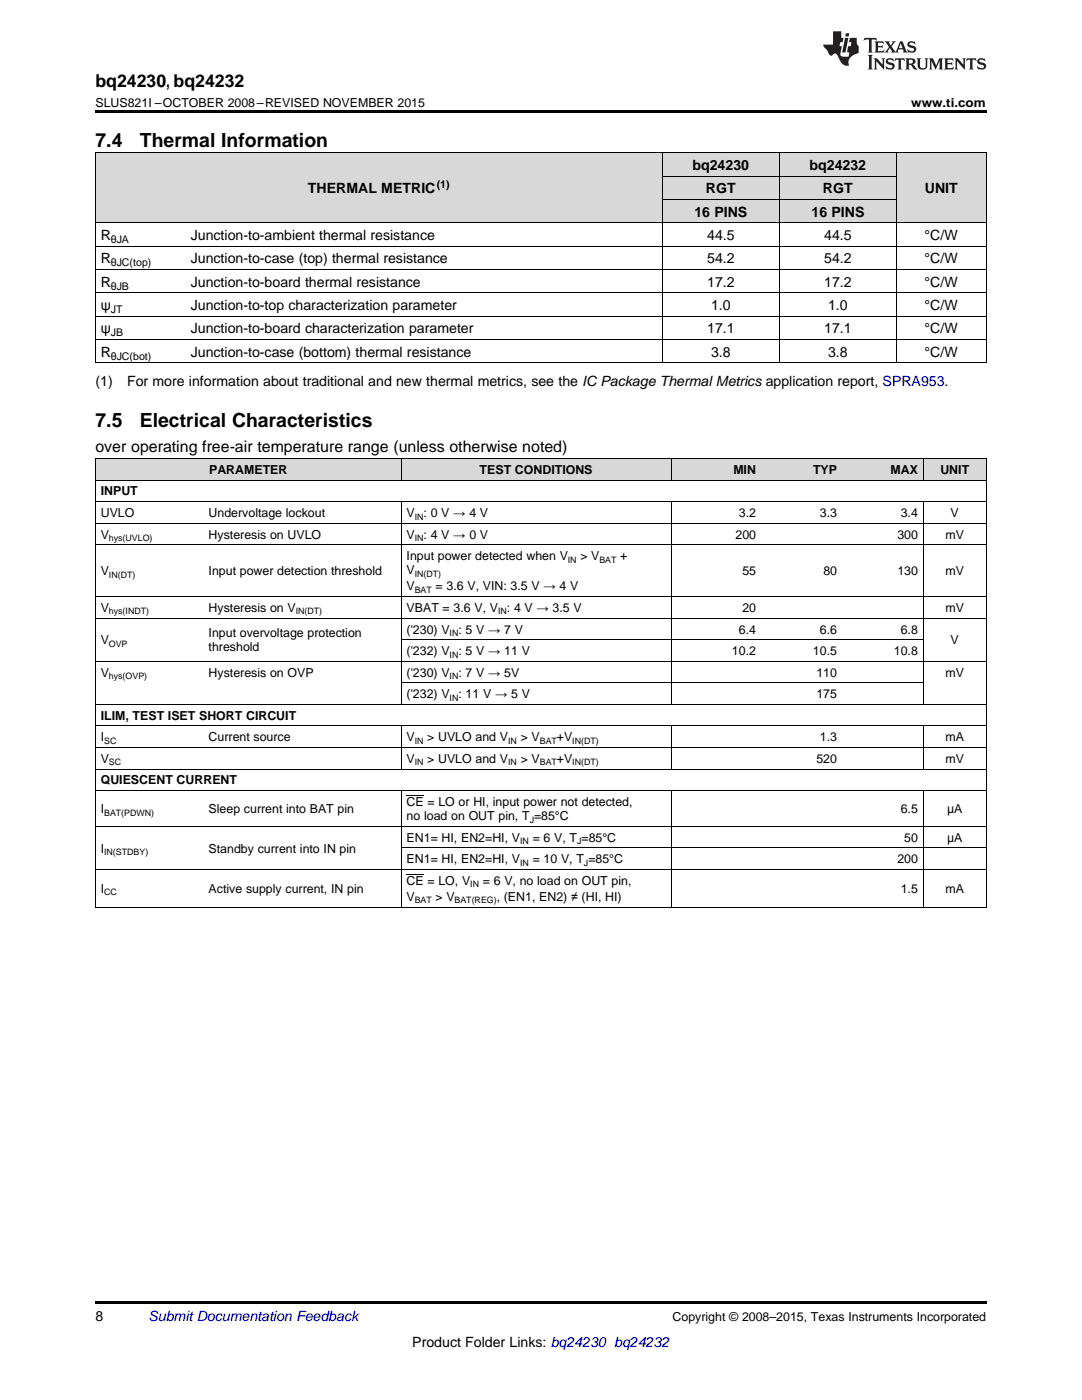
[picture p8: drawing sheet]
<svg xmlns="http://www.w3.org/2000/svg" width="216mm" height="279mm" viewBox="0 0 216 279" stroke-linecap="round" stroke-linejoin="round" font-family="sans-serif">
<defs><g id="words">
<g font-size="3.9">
<text x="19" y="29.3">7.4</text>
<text x="27.9" y="29.3">Thermal Information</text>
<text x="19" y="85.1">7.5</text>
<text x="27.9" y="85.1">Electrical Characteristics</text>
</g>
<text font-size="3.5" x="19" y="17.3">bq24230, bq24232</text>
<text font-size="3.2" x="19" y="90.3">over operating free-air temperature range (unless otherwise noted)</text>
<g font-size="2.8">
<text x="138.2" y="33.9">bq24230</text>
<text x="161.5" y="33.9">bq24232</text>
<text x="61.5" y="38.6">THERMAL METRIC</text>
<text x="140.9" y="38.6">RGT</text>
<text x="164.2" y="38.6">RGT</text>
<text x="184.5" y="38.6">UNIT</text>
<text x="20.1" y="47.9">R</text>
<text x="38.1" y="47.9">Junction-to-ambient thermal resistance</text>
<text x="138.6" y="43.3">16 PINS</text>
<text x="141.1" y="47.9">44.5</text>
<text x="161.9" y="43.3">16 PINS</text>
<text x="164.5" y="47.9">44.5</text>
<text x="184.5" y="47.9">°C/W</text>
<text x="20.1" y="52.6">R</text>
<text x="38.1" y="52.6">Junction-to-case (top) thermal resistance</text>
<text x="141.1" y="52.6">54.2</text>
<text x="164.5" y="52.6">54.2</text>
<text x="184.5" y="52.6">°C/W</text>
<text x="20.1" y="57.2">R</text>
<text x="38.1" y="57.2">Junction-to-board thermal resistance</text>
<text x="141.1" y="57.2">17.2</text>
<text x="164.5" y="57.2">17.2</text>
<text x="184.5" y="57.2">°C/W</text>
<text x="20.1" y="61.9">ψ</text>
<text x="38.1" y="61.9">Junction-to-top characterization parameter</text>
<text x="141.9" y="61.9">1.0</text>
<text x="165.2" y="61.9">1.0</text>
<text x="184.5" y="61.9">°C/W</text>
<text x="20.1" y="66.5">ψ</text>
<text x="20.1" y="71.2">R</text>
<text x="38.1" y="66.5">Junction-to-board characterization parameter</text>
<text x="38.1" y="71.2">Junction-to-case (bottom) thermal resistance</text>
<text x="141.1" y="66.5">17.1</text>
<text x="141.9" y="71.2">3.8</text>
<text x="164.5" y="66.5">17.1</text>
<text x="165.2" y="71.2">3.8</text>
<text x="184.5" y="66.5">°C/W</text>
<text x="184.5" y="71.2">°C/W</text>
<text x="19" y="77">(1)</text>
<text x="25.4" y="77">For more information about traditional and new thermal metrics, see the IC Package Thermal Metrics application report, SPRA953.</text>
<text x="19" y="263.6">8</text>
<text x="82.3" y="268.9">Product Folder Links: bq24230 bq24232</text>
</g>
<text font-size="2.8" fill="#0000c8" x="29.6" y="263.6">Submit Documentation Feedback</text>
<g font-size="2.5">
<text x="19" y="21.4">SLUS821I –OCTOBER 2008–REVISED NOVEMBER 2015</text>
<text x="181.8" y="21.4">www.ti.com</text>
<text x="41.7" y="94.6">PARAMETER</text>
<text x="95.7" y="94.6">TEST CONDITIONS</text>
<text x="146.3" y="94.6">MIN</text>
<text x="162.2" y="94.6">TYP</text>
<text x="177.7" y="94.6">MAX</text>
<text x="187.6" y="94.6">UNIT</text>
<text x="20.1" y="98.9">INPUT</text>
<text x="20.1" y="103.2">UVLO</text>
<text x="20.1" y="107.5">V</text>
<text x="41.6" y="103.2">Undervoltage lockout</text>
<text x="41.6" y="107.5">Hysteresis on UVLO</text>
<text x="81.1" y="103.2">V</text>
<text x="81.1" y="107.5">V</text>
<text x="84.5" y="103.2">: 0 V → 4 V</text>
<text x="84.5" y="107.5">: 4 V → 0 V</text>
<text x="146.8" y="107.5">200</text>
<text x="147.4" y="103.2">3.2</text>
<text x="163.6" y="103.2">3.3</text>
<text x="179.1" y="107.5">300</text>
<text x="179.7" y="103.2">3.4</text>
<text x="188.7" y="107.5">mV</text>
<text x="189.7" y="103.2">V</text>
<text x="81.1" y="111.8">Input power detected when V</text>
<text x="115.8" y="111.8">&gt; V</text>
<text x="123.8" y="111.8">+</text>
<text x="20.1" y="114.8">V</text>
<text x="41.6" y="114.8">Input power detection threshold</text>
<text x="81.1" y="114.6">V</text>
<text x="81.1" y="117.8">V</text>
<text x="86.9" y="117.8">= 3.6 V, VIN: 3.5 V → 4 V</text>
<text x="148.1" y="114.8">55</text>
<text x="164.3" y="114.8">80</text>
<text x="179.1" y="114.8">130</text>
<text x="188.7" y="114.8">mV</text>
<text x="20.1" y="122.1">V</text>
<text x="41.6" y="122.1">Hysteresis on V</text>
<text x="81.1" y="122.1">VBAT = 3.6 V, V</text>
<text x="101.1" y="122.1">: 4 V → 3.5 V</text>
<text x="148.1" y="122.1">20</text>
<text x="188.7" y="122.1">mV</text>
<text x="20.1" y="128.6">V</text>
<text x="41.6" y="127.2">Input overvoltage protection</text>
<text x="41.6" y="130">threshold</text>
<text x="81.1" y="126.4">('230) V</text>
<text x="81.1" y="130.7">('232) V</text>
<text x="91.5" y="126.4">: 5 V → 7 V</text>
<text x="91.5" y="130.7">: 5 V → 11 V</text>
<text x="146" y="130.7">10.2</text>
<text x="147.4" y="126.4">6.4</text>
<text x="162.2" y="130.7">10.5</text>
<text x="163.6" y="126.4">6.6</text>
<text x="178.4" y="130.7">10.8</text>
<text x="179.7" y="126.4">6.8</text>
<text x="189.7" y="128.6">V</text>
<text x="20.1" y="135">V</text>
<text x="41.6" y="135">Hysteresis on OVP</text>
<text x="81.1" y="135">('230) V</text>
<text x="91.5" y="135">: 7 V → 5V</text>
<text x="162.9" y="135">110</text>
<text x="188.7" y="135">mV</text>
<text x="20.1" y="143.7">ILIM, TEST ISET SHORT CIRCUIT</text>
<text x="81.1" y="139.3">('232) V</text>
<text x="91.5" y="139.3">: 11 V → 5 V</text>
<text x="162.9" y="139.3">175</text>
<text x="20.1" y="148">I</text>
<text x="41.6" y="148">Current source</text>
<text x="81.1" y="148">V</text>
<text x="85.3" y="148">&gt; UVLO and V</text>
<text x="103.9" y="148">&gt; V</text>
<text x="111.1" y="148">+V</text>
<text x="163.6" y="148">1.3</text>
<text x="188.7" y="148">mA</text>
<text x="20.1" y="152.3">V</text>
<text x="81.1" y="152.3">V</text>
<text x="85.3" y="152.3">&gt; UVLO and V</text>
<text x="103.9" y="152.3">&gt; V</text>
<text x="111.1" y="152.3">+V</text>
<text x="162.9" y="152.3">520</text>
<text x="188.7" y="152.3">mV</text>
<text x="20.1" y="156.6">QUIESCENT CURRENT</text>
<text x="81.1" y="160.9">CE = LO or HI, input power not detected,</text>
<text x="20.1" y="162.3">I</text>
<text x="41.6" y="162.3">Sleep current into BAT pin</text>
<text x="81.1" y="163.7">no load on OUT pin, T =85°C</text>
<text x="81.1" y="168">EN1= HI, EN2=HI, V</text>
<text x="106.3" y="168">= 6 V, T =85°C</text>
<text x="179.7" y="162.3">6.5</text>
<text x="180.4" y="168">50</text>
<text x="189" y="162.3">μA</text>
<text x="189" y="168">μA</text>
<text x="20.1" y="170.1">I</text>
<text x="41.6" y="170.1">Standby current into IN pin</text>
<text x="81.1" y="172.3">EN1= HI, EN2=HI, V</text>
<text x="106.3" y="172.3">= 10 V, T =85°C</text>
<text x="179.1" y="172.3">200</text>
<text x="20.1" y="178.2">I</text>
<text x="41.6" y="178.2">Active supply current, IN pin</text>
<text x="81.1" y="176.6">CE = LO, V</text>
<text x="81.1" y="179.8">V</text>
<text x="86.9" y="179.8">&gt; V</text>
<text x="96.3" y="176.6">= 6 V, no load on OUT pin,</text>
<text x="99.1" y="179.8">, (EN1, EN2) ≠ (HI, HI)</text>
<text x="179.7" y="178.2">1.5</text>
<text x="188.7" y="178.2">mA</text>
<text x="134.2" y="263.6">Copyright © 2008–2015, Texas Instruments Incorporated</text>
</g>
<g font-size="2.1">
<text x="87.1" y="37.5">(1)</text>
<text x="22.1" y="48.5">θJA</text>
<text x="22.1" y="53.1">θJC(top)</text>
<text x="22.1" y="57.8">θJB</text>
<text x="22.1" y="62.4">JT</text>
<text x="22.1" y="67.1">JB</text>
<text x="22.1" y="71.8">θJC(bot)</text>
</g>
<g font-size="1.8">
<text x="21.7" y="108">hys(UVLO)</text>
<text x="82.8" y="103.7">IN</text>
<text x="82.8" y="108">IN</text>
<text x="113.3" y="112.3">IN</text>
<text x="119.6" y="112.3">BAT</text>
<text x="21.7" y="115.3">IN(DT)</text>
<text x="82.8" y="115.1">IN(DT)</text>
<text x="82.8" y="118.3">BAT</text>
<text x="21.7" y="122.6">hys(INDT)</text>
<text x="59" y="122.6">IN(DT)</text>
<text x="99.4" y="122.6">IN</text>
<text x="21.7" y="129.1">OVP</text>
<text x="89.7" y="126.9">IN</text>
<text x="89.7" y="131.2">IN</text>
<text x="21.7" y="135.5">hys(OVP)</text>
<text x="89.7" y="135.5">IN</text>
<text x="89.7" y="139.8">IN</text>
<text x="20.8" y="148.4">SC</text>
<text x="82.8" y="148.4">IN</text>
<text x="101.4" y="148.4">IN</text>
<text x="107.7" y="148.4">BAT</text>
<text x="114.2" y="148.4">IN(DT)</text>
<text x="21.7" y="152.8">SC</text>
<text x="82.8" y="152.8">IN</text>
<text x="101.4" y="152.8">IN</text>
<text x="107.7" y="152.8">BAT</text>
<text x="114.2" y="152.8">IN(DT)</text>
<text x="20.8" y="162.8">BAT(PDWN)</text>
<text x="105.7" y="164.2">J</text>
<text x="20.8" y="170.6">IN(STDBY)</text>
<text x="103.8" y="168.5">IN</text>
<text x="103.8" y="172.8">IN</text>
<text x="115.1" y="168.5">J</text>
<text x="116.5" y="172.8">J</text>
<text x="20.8" y="178.7">CC</text>
<text x="93.8" y="177.1">IN</text>
<text x="82.8" y="180.3">BAT</text>
<text x="90.7" y="180.3">BAT(REG)</text>
</g>
</g></defs>
<g fill="#d8d8d8">
<path d="M19 91.5h21.6v4.3h-21.6z"/>
<path d="M40.6 91.5h39.5v4.3h-39.5z"/>
<path d="M80.1 91.5h53.9v4.3h-53.9z"/>
<path d="M134 91.5h17.9v4.3h-17.9z"/>
<path d="M151.9 91.5h16.2v4.3h-16.2z"/>
<path d="M168.1 91.5h16.2v4.3h-16.2z"/>
<path d="M184.3 91.5h12.5v4.3h-12.5z"/>
<path d="M19 30.6h18v13.9h-18z"/>
<path d="M37 30.6h95.2v13.9h-95.2z"/>
<path d="M132.2 39.9h23.3v4.6h-23.3z"/>
<path d="M155.5 39.9h23.4v4.6h-23.4z"/>
<path d="M178.9 30.6h17.9v13.9h-17.9z"/>
<path d="M132.2 35.2h23.3v4.7h-23.3z"/>
<path d="M155.5 35.2h23.4v4.7h-23.4z"/>
<path d="M132.2 30.6h23.3v4.6h-23.3z"/>
<path d="M155.5 30.6h23.4v4.6h-23.4z"/>
</g>
<path d="M19 22h177.8v.5h-177.8zM19 72.4l.2 .1zM132.1 72.4l.1 .1zM155.4 72.4l.1 .1zM178.8 72.4l.1 .1zM196.7 72.4l.1 .1zM19 259.7h177.8v.5h-177.8z" fill="#000"/>
<g fill="none" stroke="#000" stroke-width=".2">
<path d="M19 30.5h177.8M19.1 30.5v42M132.1 30.5v42M132.2 39.8h46.7M132.2 35.2h46.7M155.5 30.5v42M178.8 30.5v42M196.8 30.5v42M19 58.4h177.8M19 53.8h177.8M19 49.1h177.8M19 44.5h177.8"/>
<path d="M19 72.4h177.8M19 67.8h177.8M19 63.1h177.8M19 95.8h177.8M19 91.5h177.8M19.1 91.5v89.6M80 91.5v4.3M133.9 91.5v4.3M184.2 91.5v4.3M196.8 91.5v89.6M19 119h177.8M19 108.7h177.8"/>
<path d="M19 104.4h177.8M19 100.1h177.8M80 100.1v40.5M133.9 100.1v40.5M184.2 100.1v40.5M19 132h177.8M19 123.3h177.8M80.1 136.3h104.2M80.1 127.7h104.2M19 157.8h177.8M19 153.5h177.8M19 149.2h177.8"/>
<path d="M19 144.9h177.8M19 140.6h177.8M80 144.9v8.6M80 157.8v23.3M133.9 144.9v8.6M133.9 157.8v23.3M184.2 144.9v8.6M184.2 157.8v23.3M19 173.5h177.8M19 164.9h177.8M80.1 169.2h116.7M19 181h177.8"/>
</g>
<g fill="#231f20">
<path d="M172.5 7.6l-.1 .5 .4-.2h.6v.1v2.1l-.2 .4h.9l-.2-.4v-2.1l.1-.1h.5l.5 .2-.2-.5zM174.5 8.3l.2 .3v1.5l-.2 .4h1.8l.2-.6a1.04 1.04 0 0 1-1.3 .2v-.7h.6l.3 .2v-.6l-.3 .2h-.6v-.6l.8-.1 .4 .3-.2-.5zM176.5 8.3l.9 1.1-.9 1.1h.8l-.2-.2 .4-.7 .5 .7-.2 .2h1.5l-.2-.2 .2-.4h.9l.1 .4-.2 .2h1l-.3-.3-.7-1.9h-.5l-.9 2-.8-1 .9-1h-.8l.1 .3-.4 .5-.3-.6 .1-.2zM179.7 8.6l.4 1h-.7zM181.3 8.4a.63 .63 0 0 0-.2 .7 .63 .63 0 0 0 .6 .4l.6 .2 .1 .2a.75 .75 0 0 1-.7 .4 .75 .75 0 0 1-.6-.5l.1 .7 .1-.1a1.11 1.11 0 0 0 1.5-.6 1.13 1.13 0 0 0-1.2-.8l-.1-.4a1.04 1.04 0 0 1 1.2 .2l-.2-.5-.2 .1-.4-.2zM173.2 10.9l.2 .4v2.2l-.2 .4h1l-.3-.4v-2.2l.3-.4zM174.3 11.6l.3 .4v1.5l-.3 .4h.8l-.2-.4v-1.3l1.5 1.7v-1.9l.2-.4h-.7l.2 .4v.9l-1.1-1.3zM177 11.8a.62 .62 0 0 0-.2 .7 .62 .62 0 0 0 .6 .4l.6 .1 .1 .3a.76 .76 0 0 1-.7 .3 .76 .76 0 0 1-.7-.4l.2 .7 .1-.1a1.11 1.11 0 0 0 1.5-.6 1.13 1.13 0 0 0-1.2-.8l-.1-.4a1.04 1.04 0 0 1 1.2 .2l-.2-.6-.2 .1-.5-.1zM178.7 11.6l-.2 .6a.61 .61 0 0 1 .8-.3v1.6l-.2 .4h.9l-.2-.4v-1.6a.63 .63 0 0 1 .7 .3l-.1-.6zM180.6 11.6l.3 .4v1.5l-.3 .4h1l-.2-.2-.1-.8 .6 .2a.76 .76 0 0 0 1.2 .7l-1-1a.58 .58 0 0 0 .6-.5 .58 .58 0 0 0-.5-.6zM181.4 11.9h.1a.45 .45 0 0 1 .5 .1 .45 .45 0 0 1 .1 .5l-.8 .2zM182.9 11.6l.2 .2a2.17 2.17 0 0 0 .3 1.9 .99 .99 0 0 0 1.6-.6v-1.1l.2-.4h-.7l.2 .2a1.92 1.92 0 0 1-.2 1.8 .6 .6 0 0 1-.9-.5v-1.1l.2-.4zM185.4 11.6l.2 .4v1.5l-.2 .4h.7l-.2-.4v-1.4l.8 1.8 .8-1.8v1.4l-.2 .4h.9l-.2-.4v-1.5l.2-.4h-.8l-.6 1.5-.6-1.5zM188.4 11.6l.2 .4v1.5l-.2 .4h1.8l.1-.6a1.04 1.04 0 0 1-1.2 .1v-.6h.5l.4 .2v-.6l-.4 .2h-.5v-.7h.8l.3 .3-.1-.6zM190.5 11.6l.2 .4v1.5l-.2 .4h.7l-.2-.4v-1.3l1.5 1.7v-1.9l.2-.4h-.7l.2 .4v.9l-1.1-1.3zM192.9 11.6l-.1 .6a.61 .61 0 0 1 .7-.3l.1 1.6-.3 .4h1l-.3-.4 .1-1.6a.63 .63 0 0 1 .7 .3l-.1-.6zM195.2 11.8a.62 .62 0 0 0-.2 .7 .62 .62 0 0 0 .6 .4l.6 .1 .1 .3a.76 .76 0 0 1-.7 .3 .76 .76 0 0 1-.6-.4l.1 .7 .1-.1a1.11 1.11 0 0 0 1.6-.6 1.13 1.13 0 0 0-1.3-.8l-.1-.4a1.04 1.04 0 0 1 1.2 .2l-.1-.6-.2 .1-.5-.1z"/>
<path d="M166.2 6.3v2.6h-1.9v.4l.8 .9a.91 .91 0 0 0 1 .8 .56 .56 0 0 1 .5-.3 .56 .56 0 0 1 .5 .3l.4 .8a1.53 1.53 0 0 0 1.9 1.2 1.54 1.54 0 0 1 1-2.1l.9-.3v-1.4a1.52 1.52 0 0 1-.4-1.6h-1.3l-.2 .8h.5l-.2 .8h-.5l-.1 1v.2l.4 .1-.2 .8a1.93 1.93 0 0 1-1.6-.3l.3-1.8h-.5l.2-.8h.4l.2-.8h-.4v-1.3zM168.6 7.6l-.6 2.9h.7l.6-2.9zM168.8 6.6l-.1 .7h.6l.2-.7z"/>
</g>
<path d="M81.1 158.7h3.5M81.1 174.4h3.5" fill="none" stroke="#000" stroke-width=".2"/>
<use href="#words"/>
</svg>
